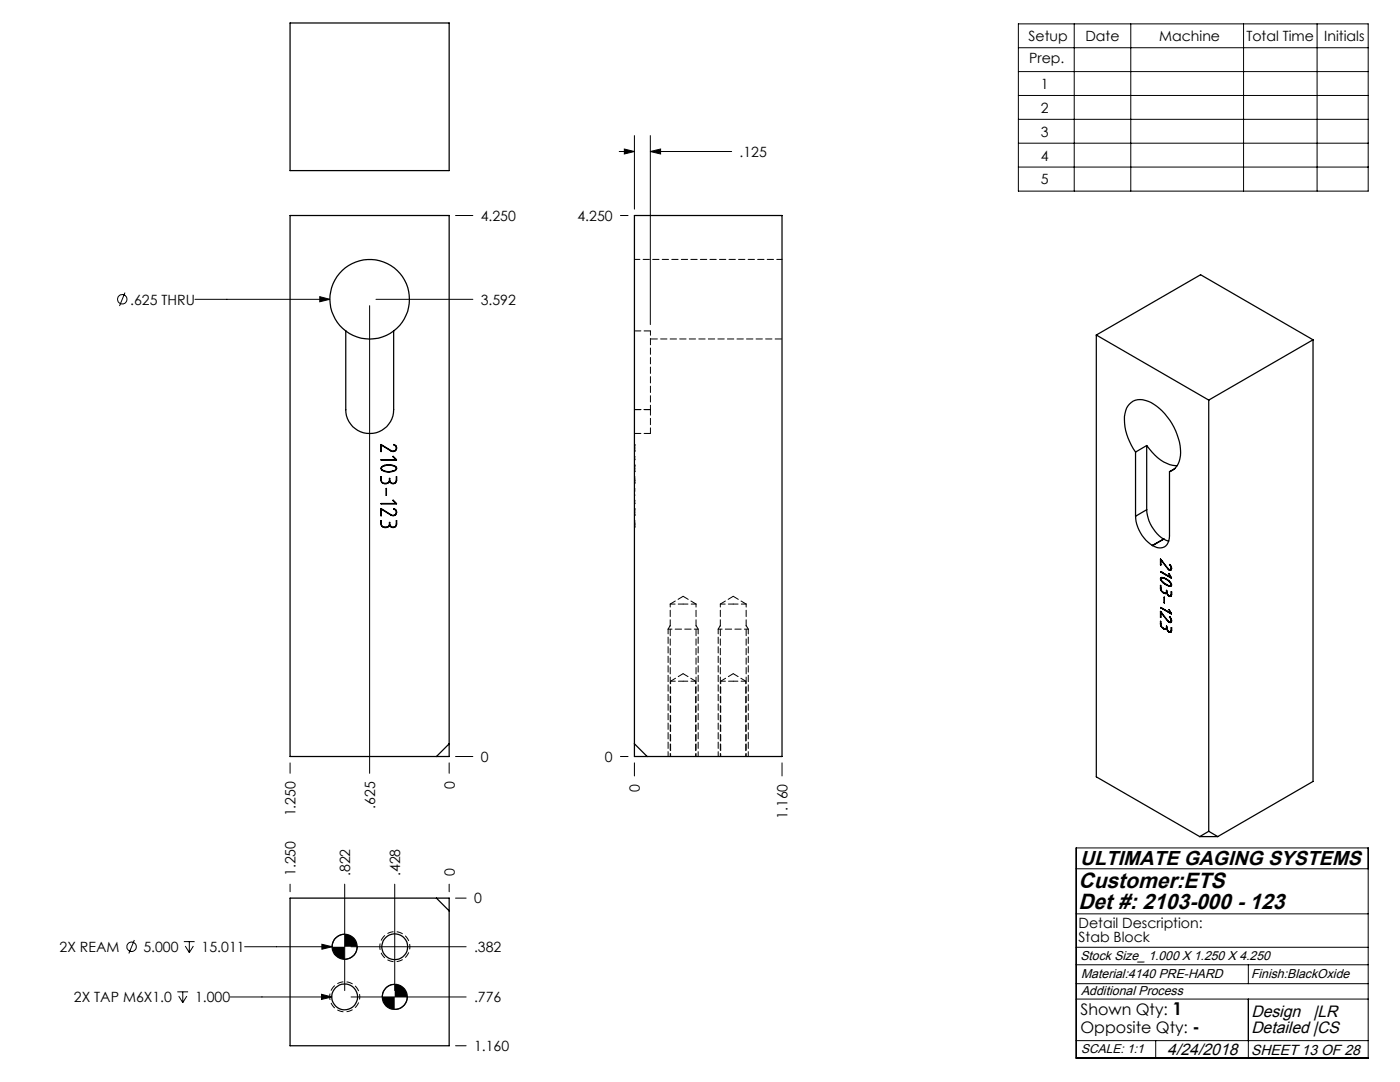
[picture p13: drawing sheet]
<svg xmlns="http://www.w3.org/2000/svg" width="279mm" height="216mm" viewBox="0 0 279 216" stroke-linecap="round" stroke-linejoin="round" font-family="sans-serif">
<defs><g id="words">
<g font-size="4.4">
<text x="215.2" y="177.1">Customer:ETS</text>
<text x="215.2" y="181.4">Det #: 2103-000 - 123</text>
</g>
<text font-size="4" x="215.5" y="172.6">ULTIMATE GAGING SYSTEMS</text>
<g font-size="3.3">
<text x="249.7" y="202.9">Design</text>
<text x="262.1" y="202.9">|LR</text>
<text x="249.7" y="206.1">Detailed |CS</text>
<text x="233" y="210.4">4/24/2018</text>
</g>
<g font-size="3.2">
<text x="215.6" y="202.6">Shown Qty: 1</text>
<text x="215.6" y="206.1">Opposite Qty: -</text>
</g>
<text font-size="2.9" x="249.7" y="210.4">SHEET 13 OF 28</text>
<g font-size="2.8">
<text x="205.3" y="8.1">Setup</text>
<text x="216.6" y="8.1">Date</text>
<text x="231.3" y="8.1">Machine</text>
<text x="248.7" y="8.1">Total Time</text>
<text x="264.3" y="8.1">Initials</text>
<text x="205.4" y="12.7">Prep.</text>
<text x="207.7" y="17.7">1</text>
<text x="207.7" y="22.5">2</text>
<text x="207.7" y="27.3">3</text>
<text x="147.6" y="31.3">.125</text>
<text x="207.7" y="32">4</text>
<text x="207.7" y="36.7">5</text>
<text x="95.9" y="44.1">4.250</text>
<text x="115.2" y="44.1">4.250</text>
<text x="26" y="60.8">.625 THRU</text>
<text x="95.9" y="60.8">3.592</text>
<text x="95.9" y="152">0</text>
<text x="120.7" y="152">0</text>
<text x="74.9" y="161.3" transform="rotate(-90 74.9 161.3)">.625</text>
<text x="90.7" y="157.4" transform="rotate(-90 90.7 157.4)">0</text>
<text x="127.7" y="157.9" transform="rotate(-90 127.7 157.9)">0</text>
<text x="59" y="162.9" transform="rotate(-90 59 162.9)">1.250</text>
<text x="157.2" y="163.4" transform="rotate(-90 157.2 163.4)">1.160</text>
<text x="59" y="174.8" transform="rotate(-90 59 174.8)">1.250</text>
<text x="69.9" y="174.8" transform="rotate(-90 69.9 174.8)">.822</text>
<text x="79.9" y="174.8" transform="rotate(-90 79.9 174.8)">.428</text>
<text x="90.7" y="174.8" transform="rotate(-90 90.7 174.8)">0</text>
<text x="94.6" y="180.3">0</text>
<text x="215.2" y="185.1">Detail Description:</text>
<text x="11.9" y="190">2X REAM</text>
<text x="28.6" y="190">5.000</text>
<text x="40.2" y="190">15.011</text>
<text x="94.6" y="190">.382</text>
<text x="215.2" y="188">Stab Block</text>
<text x="14.8" y="200">2X TAP M6X1.0</text>
<text x="38.9" y="200">1.000</text>
<text x="94.6" y="200">.776</text>
<text x="94.6" y="209.7">1.160</text>
</g>
<g font-size="2.6">
<text x="215.6" y="191.5">Stock Size_ 1.000 X 1.250 X 4.250</text>
<text x="215.8" y="195.2">Material:4140 PRE-HARD</text>
<text x="249.7" y="195.2">Finish:BlackOxide</text>
<text x="215.8" y="198.6">Additional Process</text>
</g>
<text font-size="2.5" x="215.8" y="210">SCALE: 1:1</text>
</g></defs>
<g fill="none" stroke="#000" stroke-width=".2">
<path d="M203.2 4.8h69.9v33.3h-69.9zM203.2 9.5h69.9M203.2 14.3h69.9M203.2 19.1h69.9M214.4 4.8v33.3M225.7 4.8v33.3M248.2 4.8v33.3M262.9 4.8v33.3M123.6 30.2h3M124.6 29.7l2 .5-2 .5zM126.6 27.1v14.6M129.8 30.2l2-.5v1z"/>
<path d="M129.8 27.1v37.7M129.8 30.2h16.2M203.2 23.8h69.9M203.2 28.6h69.9M203.2 33.3h69.9M24.9 58.4l-1.1 2.7M38.9 59.7h26.9M63.8 59.2l2 .5-2 .5zM75 59.7h19.4M90.9 43h3.5M123.8 43h1.5M73.8 61v93.3"/>
<path d="M57.9 152.2v2.1M89.6 152.2v2.1M90.9 151h3.5M123.8 151h1.5M126.6 152.2v2.6M156.1 152.2v2.6M57.9 176.4v1.5M68.8 176.4v21.3M78.8 176.4v21.3M89.6 176.4v1.5M90.9 179.2h2.1M214.8 169.2h58.3v41.9h-58.3z"/>
<path d="M214.8 173.4h58.3M26.8 187.6l-1.1 2.7M35.4 197.9h2.1M35.7 198.8l.8 1.3M36.5 197.9v2.2M36.7 187.9h2.1M37 188.8l.8 1.3M37.3 198.8l-.8 1.3M37.8 187.9v2.2M38.6 188.8l-.8 1.3M45.9 198.9h20.3M48.8 188.9h17.5"/>
<path d="M64.2 198.4l2 .5-2 .5zM64.2 188.4l2.1 .5-2.1 .5zM68.8 186.4a2.52 2.52 0 0 0-2.5 2.5M70.1 188.9h22.9M70.1 198.9h22.9M71.3 188.9a2.52 2.52 0 0 1-2.5 2.5M78.8 196.4a2.46 2.46 0 0 0-2.5 2.5M81.3 198.9a2.46 2.46 0 0 1-2.5 2.5M214.8 196.3h58.3M214.8 192.5h58.3M214.8 189h58.3M214.8 199.4h58.3"/>
<path d="M214.8 182.4h58.3M249.1 192.5v3.8M249.1 199.4v11.7M90.9 208.7h2.1M214.8 207.6h58.3M230.6 207.6v3.5"/>
<circle cx="24.4" cy="59.7" r=".94"/>
<circle cx="26.3" cy="188.9" r=".95"/>
</g>
<path d="M71.8 198.9a3 3 0 0 1-4.4 2.6 3 3 0 0 1-.2-5.1 3 3 0 0 1 4.6 2.3v.2M81.8 188.9a3 3 0 0 1-4.4 2.6 3 3 0 0 1-.2-5.1 3 3 0 0 1 4.6 2.3v.2" fill="none" stroke="#000" stroke-width=".2" stroke-dasharray="1.3 .6" stroke-dashoffset=".7" stroke-linecap="butt"/>
<g fill="none" stroke="#000" stroke-width=".2" stroke-dasharray="1.3 .6" stroke-dashoffset=".3">
<path d="M126.7 95.1v.7M126.7 99.8v.7M126.7 91v.7M126.7 103.9v.7M136.3 120.5h-2.5M136.3 135.9h-2.5M138.8 135.9h-2.5M138.9 120.5h-2.6M146.3 135.9h-2.5M146.3 120.5h-2.5M148.8 135.9h-2.5M148.9 120.5h-2.6"/>
<path d="M133.3 150.9v-25.4M139.3 150.9v-25.4M143.3 150.9v-25.4M149.3 150.9v-25.4"/>
</g>
<path d="M126.7 95.8v.7M129.8 81.7v-15.7M126.7 104.6v.7M133.3 125.5l.5-.7M139.3 125.5l-.4-.7M143.3 125.5l.5-.7M149.3 125.5l-.4-.7" fill="none" stroke="#000" stroke-width=".2" stroke-dasharray="1.3 .6" stroke-dashoffset=".4"/>
<path d="M139.3 125.5h-6M149.3 125.5h-6" fill="none" stroke="#000" stroke-width=".2" stroke-dasharray="1.3 .6" stroke-dashoffset=".5"/>
<g fill="#000">
<path d="M64.2 188.4v1l2.1-.5zM64.2 198.4v1l2-.5zM63.8 59.2v1l2-.5zM124.6 29.7l2 .5-2 .5zM129.8 30.2l2-.5v1z"/>
<path d="M76.3 198.9a2.53 2.53 0 0 0 2.5 2.5v-2.5zM78.8 196.4v2.5h2.5a2.46 2.46 0 0 0-2.5-2.5zM66.3 188.9a2.46 2.46 0 0 0 2.5 2.5v-2.5zM68.8 186.4v2.5h2.5a2.52 2.52 0 0 0-2.5-2.5z"/>
</g>
<g fill="none" stroke="#000" stroke-width=".25">
<path d="M57.9 4.6h31.7v29.4h-31.7zM57.9 43h31.7v108h-31.7zM126.6 43h29.5v108h-29.5zM69 66a7.9 7.9 0 0 1-1.1-11.6 7.9 7.9 0 0 1 11.7 0 7.9 7.9 0 0 1-1 11.6M69 66v15.7a4.8 4.8 0 0 0 4.8 4.8 4.8 4.8 0 0 0 4.8-4.8v-15.7M69 66a7.9 7.9 0 0 0 9.6 0M218.8 66.9v88.1l20.6 11.9M218.8 66.9l22.4 12.9M218.8 66.9l20.8-12.1 22.4 13M241.2 79.8v86.1M262 67.8l-20.8 12M262 67.8v88.1l-19 11"/>
<path d="M76 88.7l2.1 1.2a.65 .65 0 0 0 .9-.2 .65 .65 0 0 0-.4-.9 .7 .7 0 0 1 .5 .9 .7 .7 0 0 1-1.1 .3l-1.9-1.2-.1 1.3zM76 95.1l.1 .6a.82 .82 0 0 0 1 .7 .82 .82 0 0 0 .6-.9h.1a.75 .75 0 0 0 .2 .7 .75 .75 0 0 0 .7 .2l.4-.4v-.9a1.26 1.26 0 0 1-.2 1.3 .77 .77 0 0 1-1.1-.4 .92 .92 0 0 1-1 .5 .92 .92 0 0 1-.8-.8zM76.1 91.7h2.9l-.5-.6 .6 .7zM76.1 93.2a2.51 2.51 0 0 1 3 .1l.1 .2a1.87 1.87 0 0 1-2.1 .7l-.3-.1a.81 .81 0 0 1-.8-.6zM76.2 93.3a2.46 2.46 0 0 1 2.8-.1 .51 .51 0 0 1-.1 .6 .51 .51 0 0 1-.5 .2 2.04 2.04 0 0 1-2.3-.5zM77.1 97.5v1.3zM226.6 90.2a10.1 10.1 0 0 1-2-8.2 3.1 3.1 0 0 1 4.6-1.9 11.7 11.7 0 0 1 6.3 11.4 3.3 3.3 0 0 1-2.1 2.6M226.6 90.2v12.8M228.8 88.9a8.2 8.2 0 0 0 5.8 4h.3M228.8 88.9l-2.2 1.3M228.8 88.9v12.8M233.4 94.1v12.8a2.03 2.03 0 0 1-2.1 2.4l-1.3-.4"/>
<path d="M234.5 93.5l-1.1 .6M76 103.9l.1 .6a.82 .82 0 0 0 .9 .7 .82 .82 0 0 0 .7-1h.1a.68 .68 0 0 0 .5 1 .68 .68 0 0 0 .8-.6v-.7a1.26 1.26 0 0 1-.2 1.2l-.2 .1a.72 .72 0 0 1-.9-.4 .92 .92 0 0 1-1 .5 .92 .92 0 0 1-.8-.8zM76 101.5l2.1 1.2a.65 .65 0 0 0 .9-.2 .65 .65 0 0 0-.4-.9 .7 .7 0 0 1 .5 .9 .7 .7 0 0 1-1.1 .3l-1.9-1.2-.1 1.3zM76.1 100.5h2.9l-.5-.7 .6 .7zM226.6 103a7.5 7.5 0 0 0 3.4 5.8M228.8 101.7a7.5 7.5 0 0 0 3.4 5.9M228.8 101.7l-2.2 1.3M230 108.8v.1M231.6 115.5l.2-.3 1 .4M231.6 115.5l.1 .3M231.6 117.3v-.5a1.23 1.23 0 0 0 .6 1.4M231.6 117.3l.1 .5"/>
<path d="M231.6 117.3l.1 .3M231.6 112.7v-1.2l1.4 1.9M231.6 112.7h.1M231.6 115.4l.1 .4M231.6 111.7l1.4 1.7M231.6 111.6v1.1M231.6 114.1l2.1 1.2M231.6 114.1l2.2 1.2M231.6 111.7h.1M231.6 115.4v.1M231.7 114.1h.1M231.7 111.7l.3 .4"/>
<path d="M231.7 114.1l2.1 1.2M231.7 115.8l.4 .5M231.7 117.8l.5 .5M231.7 115.3h.5M231.7 115.3l-.1 .1M231.7 115.8l.5 .4M231.7 117.8h.1M231.7 115.8h.1M232.1 118.1l.2 .3M232.1 116.3l.5 .3M232.1 115.3l.6 .2zM232.1 115.3l-.4 .1a1.57 1.57 0 0 0 1.1 1.3"/>
<path d="M232.1 115.3h.1M232.2 116.2l.4 .4M232.2 118.3l.1 .1M232.2 116.2l-.1 .1M232.2 118.3h.1M232.2 107.6h.1M232.2 107.6l-2.2 1.2M232.3 107.6l1 .4M232.3 107.6l-2.3 1.3M232.3 118.3l.4 .1M232.3 118.4h.1M232.3 118.4h.4"/>
<path d="M232.3 119.2h.1M232.3 119.2v1.1M232.6 116.6l.2 .1M232.8 115.6l1 1v.3h-.5M232.8 116.7l.5 .2M232.8 118.1v-.3a1.02 1.02 0 0 0 .8 1.1M232.8 118.1l-.1 .3M232.8 118.3l.5 .7M232.8 118.3l-.2 .2-.3-.1M232.8 115.6l.5 .4M232.8 116.7h.1M232.8 118.3l.2 .2"/>
<path d="M233 113.4l.3 .3M233 113.4h.1M233 113.4l.5 .3 .3-.3M233.1 118.7l.2 .2M233.3 116l.5 .7M233.3 116.9h.1M233.3 113.7h.4M233.3 116.9h.5M233.3 118.9l.4 .1M233.3 113.7h.1M233.3 116h.1M233.3 118.9v.1"/>
<path d="M233.4 112.6l.4 .8M233.4 112.6l.1 .1M233.5 112.7l.3 .7M233.5 112.6v.1M233.6 118.9h.1M233.7 115.3l-.4-.8 .5 .8M233.7 115.3h.1M233.8 118.6v-.5v.8l-.5 .1M233.8 118.6l-.2 .3M233.8 116.7l-.1 .1-.4 .1M233.8 118.6l-.1 .3M233.8 113.4h.1"/>
<path d="M233.8 113.4l-.2 .3M233.8 116.7l-.2 .2M233.8 113.2v.2M233.8 116.7h.1M233.8 113.4l-.2 .3h-.3M231.6 124.5l.1 .5M231.6 123.2v-1.2l1.4 1.9M231.6 124.5v-.5v.5M231.6 124.5h.1M231.6 124.5l.2 .5 .4 .4M231.6 124.5l.1 .2M231.6 121.2l2.1 1.2"/>
<path d="M231.6 122v1.2M231.6 121.2l2.2 1.2M231.6 121.2h.1M231.6 123.1v.1M231.7 121.2l2.1 1.2M231.7 125l.5 .4M231.7 125h.1M232 122.6l-.3-.5 1.3 1.8M232.1 125.3l.2 .2M232.3 125.5h.4M232.3 125.5l.4 .1M232.3 120.3h.1"/>
<path d="M232.8 125.3v-.3l.2 .7M232.8 125.3l-.1 .2M232.8 125.4l.5 .7M232.8 125.4l-.2 .2-.3-.1M232.8 125.4l.2 .3M233 125.7a.56 .56 0 0 0 .6 .4M233 123.9l.3 .2M233 123.9l.5 .3 .3-.3M233 123.9h.1M233.1 125.9l.2 .2M233.3 124.1h.1M233.3 126.1h.1"/>
<path d="M233.3 124.1l.4 .1M233.3 126.1h.4M233.4 123.1l.2 .2 .2 .6-.2 .3-.3-.1M233.4 123.1l.1 .1M233.5 123.2l.3 .7M233.7 122.4l-.4-.8 .5 .8M233.8 125.8l-.2 .3M233.8 125.8v-.6v.6M233.8 122.4h-.1M233.8 125.8h.1M233.8 123.8l-.2 .3M233.8 123.6v.2"/>
<path d="M233.8 123.8v.1M233.8 125.8l-.2 .4-.3-.1M89.6 148.4l-2.5 2.6M126.6 148.4l2.6 2.6M57.9 179.2h31.7v29.5h-31.7zM87.1 179.2l2.5 2.6M239.4 166.9h3.6M241.2 165.9l-1.8 1M241.2 165.9l1.8 1"/>
<circle cx="68.8" cy="198.9" r="2.59"/>
<circle cx="68.8" cy="188.9" r="2.5"/>
<circle cx="78.8" cy="198.9" r="2.51"/>
<circle cx="78.8" cy="188.9" r="2.57"/>
</g>
<g fill="none" stroke="#000" stroke-width=".2" stroke-dasharray="1.3 .6">
<path d="M129.8 66h-3.2M126.6 86.5h3.2M126.6 81.7h3.2M126.7 89.4h-.1M126.7 93.4v.6M126.7 95.1h-.1M126.7 95.8h-.1M126.7 88.9v.5M126.7 89.4v.5M126.7 93.4h-.1M126.7 93.1v.3M126.7 91.7h-.1"/>
<path d="M126.7 91.8h-.1M126.7 91.7v.1M126.7 90h-.1M126.7 88.8h-.1M126.7 96.3h-.1M126.7 94h-.1M126.7 92.9h-.1M126.7 91.1h-.1M126.7 99.8h-.1M126.7 88.7v.2M126.7 88.9h-.1M126.7 93.1h-.1"/>
<path d="M126.7 92.8v.3M126.7 89.9v.2M126.7 89.9h-.1M126.7 96.4h-.1M126.7 88.7h-.1M126.7 91h-.1M126.7 90.1h-.1M126.7 96h-.1M126.7 96.5h-.1M126.7 94v.2M126.7 92.8h-.1M126.7 94.1h-.1"/>
<path d="M126.7 92.7v.1M126.7 96.2h-.1M126.7 95.9h-.1M126.7 95.8v.1M126.7 95.5h-.1M126.7 92.7h-.1M126.7 94.2h-.1M126.7 98.8h-.1M126.7 97.5h-.1M126.7 93.8h-.1M126.7 95.7h-.1M129.8 81.7h-3.2"/>
<path d="M126.7 102.2v.5M126.7 104.6h-.1M126.7 102.2h-.1M126.7 101.8v.4M126.7 103.9h-.1M126.7 100.5h-.1M126.7 100.5h.1M126.7 101.6h-.1M126.7 102.8h-.1M126.7 105h-.1M126.7 101.8h-.1M126.7 101.5v.3"/>
<path d="M126.7 102.7h-.1M126.7 102.7v.2M126.7 105.2h-.1M126.7 101.5h-.1M126.7 102.9h-.1M126.7 104.8h-.1M126.7 105.3h-.1M126.7 104.6h.1M126.7 104.2h-.1M126.7 104.5h-.1"/>
</g>
<path d="M156.1 51.8h-29.5M129.8 86.5v-4.8" fill="none" stroke="#000" stroke-width=".2" stroke-dasharray="1.3 .6" stroke-dashoffset=".2"/>
<path d="M126.7 97.5v1.3M133.8 120.5v30.4M133.8 135.9v15M143.8 120.5v30.4M143.8 135.9v15M138.8 150.9v-15M138.9 150.9v-30.4M148.8 150.9v-15M148.9 150.9v-30.4" fill="none" stroke="#000" stroke-width=".2" stroke-dasharray="1.3 .6" stroke-dashoffset=".7"/>
<path d="M129.8 67.6h26.3" fill="none" stroke="#000" stroke-width=".2" stroke-dasharray="1.3 .6" stroke-dashoffset="-.1"/>
<path d="M136.3 119l-2.5 1.5M146.3 119l-2.5 1.5M136.3 134.4l-2.5 1.5M138.8 135.9l-2.5-1.5M138.9 120.5l-2.6-1.5M146.3 134.4l-2.5 1.5M148.8 135.9l-2.5-1.5M148.9 120.5l-2.6-1.5" fill="none" stroke="#000" stroke-width=".2" stroke-dasharray="1.3 .6" stroke-dashoffset=".1"/>
<use href="#words"/>
</svg>
